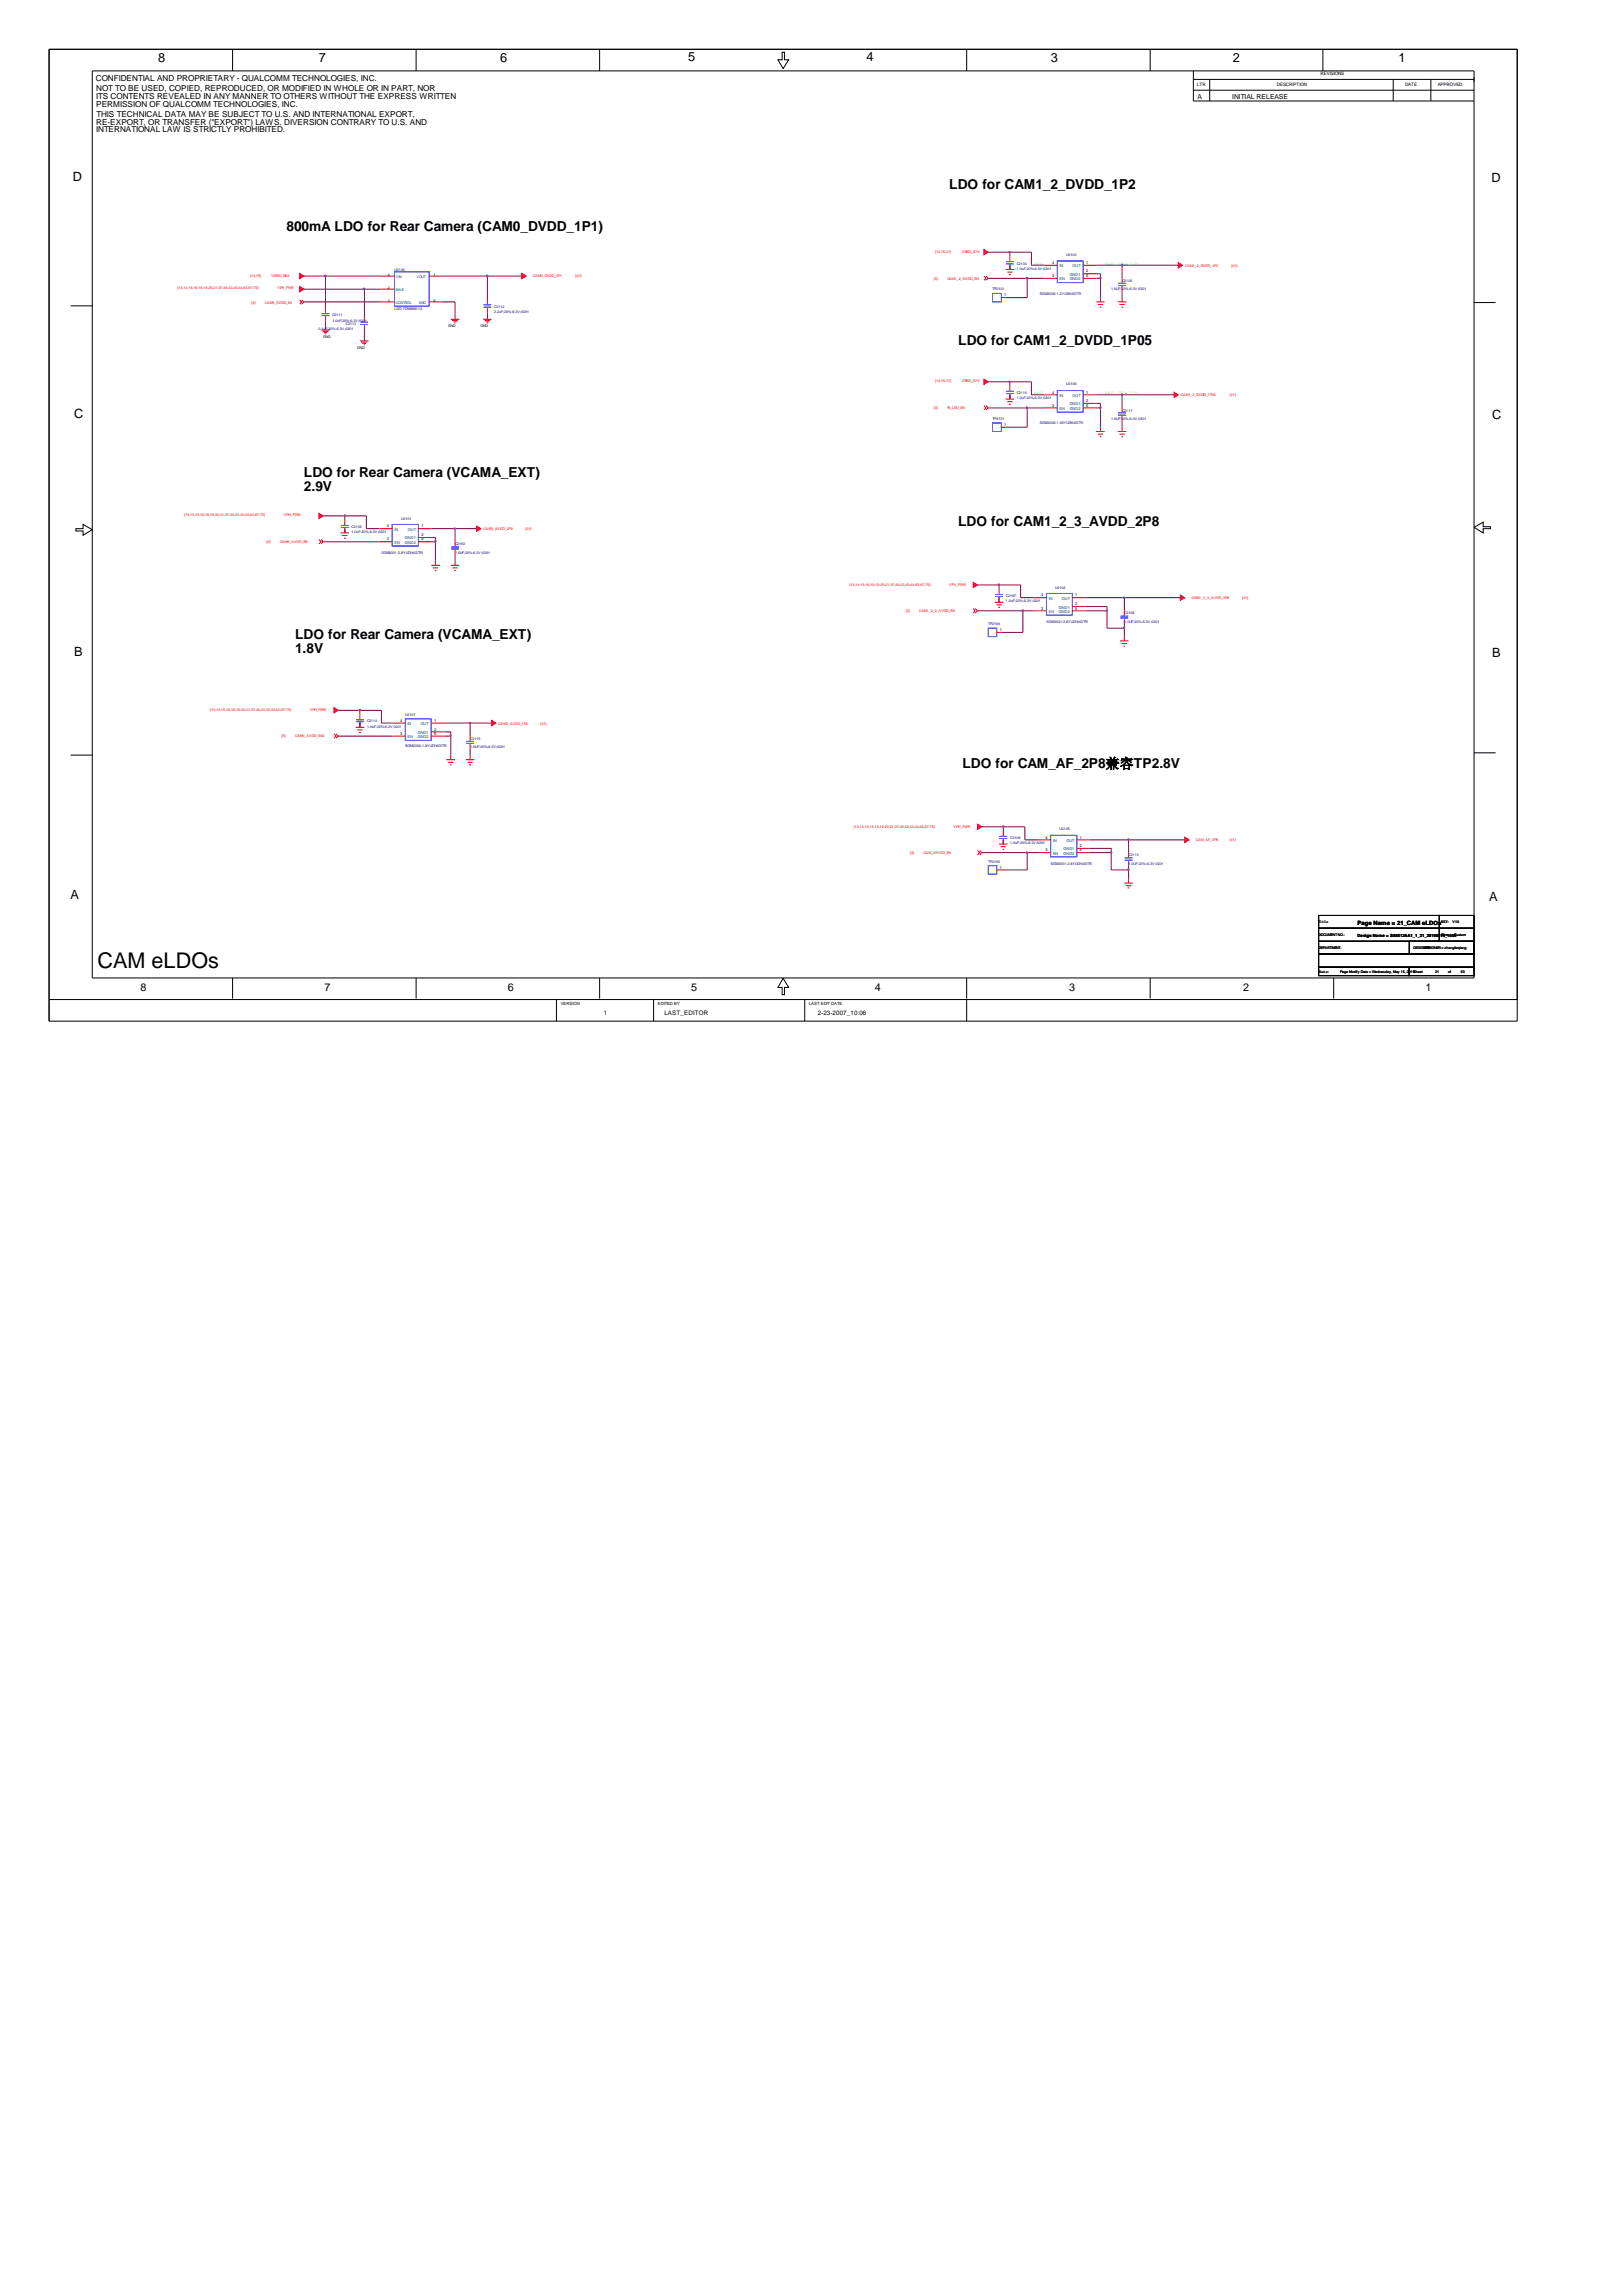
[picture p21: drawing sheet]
<svg xmlns="http://www.w3.org/2000/svg" width="210mm" height="297mm" viewBox="0 0 210 297" stroke-linecap="round" stroke-linejoin="round" font-family="sans-serif">
<defs><g id="words">
<text font-size="2.8" x="12.6" y="125.2">CAM eLDOs</text>
<g font-size="1.8">
<text x="37.1" y="29.8">800mA LDO for Rear Camera (CAM0_DVDD_1P1)</text>
<text x="122.9" y="24.5">LDO for CAM1_2_DVDD_1P2</text>
<text x="124" y="44.6">LDO for CAM1_2_DVDD_1P05</text>
<text x="39.3" y="61.7">LDO for Rear Camera (VCAMA_EXT)</text>
<text x="39.3" y="63.5">2.9V</text>
<text x="124" y="68.1">LDO for CAM1_2_3_AVDD_2P8</text>
<text x="38.2" y="82.6">LDO for Rear Camera (VCAMA_EXT)</text>
<text x="38.2" y="84.4">1.8V</text>
<text x="124.5" y="99.4">LDO for CAM_AF_2P8兼容TP2.8V</text>
</g>
<g font-size="1.7">
<text x="20.5" y="8">8</text>
<text x="41.3" y="8">7</text>
<text x="64.7" y="8">6</text>
<text x="89.1" y="7.9">5</text>
<text x="112.1" y="7.9">4</text>
<text x="136" y="8">3</text>
<text x="159.6" y="8">2</text>
<text x="181" y="8">1</text>
<text x="9.4" y="23.4">D</text>
<text x="193" y="23.5">D</text>
<text x="9.6" y="54.1">C</text>
<text x="193.1" y="54.3">C</text>
<text x="9.6" y="84.8">B</text>
<text x="193.1" y="85">B</text>
<text x="9.1" y="116.4">A</text>
<text x="192.7" y="116.5">A</text>
</g>
<g font-size="1.4">
<text x="18.2" y="128.2">8</text>
<text x="42" y="128.2">7</text>
<text x="65.7" y="128.2">6</text>
<text x="89.5" y="128.2">5</text>
<text x="113.2" y="128.2">4</text>
<text x="138.3" y="128.2">3</text>
<text x="160.9" y="128.2">2</text>
<text x="184.5" y="128.2">1</text>
</g>
<g font-size="1.1">
<text x="12.4" y="10.4">CONFIDENTIAL AND PROPRIETARY - QUALCOMM TECHNOLOGIES, INC.</text>
<text x="12.4" y="11.8">NOT TO BE USED, COPIED, REPRODUCED, OR MODIFIED IN WHOLE OR IN PART, NOR</text>
<text x="12.4" y="16.1">RE-EXPORT, OR TRANSFER (&quot;EXPORT&quot;) LAWS. DIVERSION CONTRARY TO U.S. AND</text>
<text x="12.4" y="17.1">INTERNATIONAL LAW IS STRICTLY PROHIBITED.</text>
<text x="12.4" y="12.8">ITS CONTENTS REVEALED IN ANY MANNER TO OTHERS WITHOUT THE EXPRESS WRITTEN</text>
<text x="12.4" y="13.8">PERMISSION OF QUALCOMM TECHNOLOGIES, INC.</text>
<text x="12.5" y="15.1">THIS TECHNICAL DATA MAY BE SUBJECT TO U.S. AND INTERNATIONAL EXPORT,</text>
</g>
<g font-size=".9">
<text x="155" y="12.8">A</text>
<text x="159.5" y="12.8">INITIAL RELEASE</text>
</g>
<g font-size=".8">
<text x="175.7" y="119.7">Page Name = 21_CAM eLDOs</text>
<text x="78.1" y="131.3">1</text>
<text x="86" y="131.3">LAST_EDITOR</text>
<text x="105.8" y="131.3">2-23-2007_10:06</text>
</g>
<g font-size=".6">
<text x="154.9" y="11.1">LTR</text>
<text x="165.2" y="11.1">DESCRIPTION</text>
<text x="170.9" y="9.8">REVISIONS</text>
<text x="181.8" y="11.1">DATE</text>
<text x="186.1" y="11.1">APPROVED</text>
<text x="175.7" y="121.2">Design Name = S88512AA1_1_21_20190515_1605</text>
<text x="72.6" y="130">VERSION</text>
<text x="85.1" y="130">EDITED BY</text>
<text x="104.7" y="130">LAST EDIT DATE</text>
</g>
<g font-size=".5" fill="#f00">
<text x="32.4" y="35.9">[14,15]</text>
<text x="35.1" y="35.9">VREG_S6A</text>
<text x="69" y="35.9">CAM0_DVDD_1P1</text>
<text x="74.5" y="35.9">[41]</text>
<text x="121" y="32.7">[14,15,21]</text>
<text x="124.5" y="32.7">VREG_S7A</text>
<text x="153.4" y="34.5">CAM1_2_DVDD_1P2</text>
<text x="159.4" y="34.5">[41]</text>
<text x="23" y="37.5">[13,14,15,16,18,19,20,21,37,40,42,43,44,62,67,75]</text>
<text x="32.6" y="39.3">[3]</text>
<text x="34.3" y="39.3">CAM0_DVDD_EN</text>
<text x="35.9" y="37.5">VPH_PWR</text>
<text x="120.9" y="36.2">[3]</text>
<text x="122.6" y="36.2">CAM1_2_DVDD_EN</text>
<text x="120.9" y="52.9">[3]</text>
<text x="121" y="49.5">[14,15,21]</text>
<text x="122.6" y="52.9">IR_LED_EN</text>
<text x="124.5" y="49.5">VREG_S7A</text>
<text x="152.8" y="51.3">CAM1_2_DVDD_1P05</text>
<text x="159.1" y="51.3">[41]</text>
<text x="23.8" y="66.8">[13,14,15,16,18,19,20,21,37,40,42,43,44,62,67,75]</text>
<text x="34.5" y="70.3">[3]</text>
<text x="36.2" y="70.3">CAM0_AVDD_EN</text>
<text x="36.7" y="66.8">VPH_PWR</text>
<text x="62.6" y="68.6">CAM0_AVDD_2P9</text>
<text x="68" y="68.6">[41]</text>
<text x="109.9" y="75.8">[13,14,15,16,18,19,20,21,37,40,42,43,44,62,67,75]</text>
<text x="122.9" y="75.8">VPH_PWR</text>
<text x="154.2" y="77.5">CAM1_2_3_AVDD_2P8</text>
<text x="160.7" y="77.5">[41]</text>
<text x="117.2" y="79.2">[3]</text>
<text x="119" y="79.2">CAM1_2_3_AVDD_EN</text>
<text x="27.2" y="91.9">[13,14,15,16,18,19,20,21,37,40,42,43,44,62,67,75]</text>
<text x="36.4" y="95.4">[3]</text>
<text x="38.2" y="95.4">CAM0_AVDD_EN2</text>
<text x="40.1" y="91.9">VPH_PWR</text>
<text x="64.5" y="93.8">CAM0_AVDD_1P8</text>
<text x="69.9" y="93.8">[41]</text>
<text x="110.5" y="107.1">[13,14,15,16,18,19,20,21,37,40,42,43,44,62,67,75]</text>
<text x="123.4" y="107.1">VPH_PWR</text>
<text x="117.8" y="110.5">[3]</text>
<text x="119.5" y="110.5">CAM_AFVDD_EN</text>
<text x="154.8" y="108.8">CAM_AF_2P8</text>
<text x="159.1" y="108.8">[41]</text>
</g>
<g font-size=".5">
<text x="50.2" y="35.7">4</text>
<text x="56.1" y="35.7">1</text>
<text x="136.1" y="35.8">3</text>
<text x="136.1" y="34.1">4</text>
<text x="140.5" y="35.2">2</text>
<text x="140.5" y="35.8">5</text>
<text x="140.5" y="34.1">1</text>
<text x="50.2" y="37.4">2</text>
<text x="50.2" y="39">3</text>
<text x="56.1" y="39">5</text>
<text x="130" y="38.3">1</text>
<text x="41.8" y="43.7">GND</text>
<text x="46.2" y="45.1">GND</text>
<text x="58" y="42.3">GND</text>
<text x="62.2" y="42.3">GND</text>
<text x="136.1" y="52.6">3</text>
<text x="136.1" y="50.9">4</text>
<text x="140.5" y="52">2</text>
<text x="140.5" y="52.6">5</text>
<text x="140.5" y="50.9">1</text>
<text x="130" y="55.1">1</text>
<text x="50.1" y="69.9">3</text>
<text x="50.1" y="68.2">4</text>
<text x="54.5" y="68.2">1</text>
<text x="54.5" y="69.4">2</text>
<text x="54.5" y="69.9">5</text>
<text x="134.7" y="77.2">4</text>
<text x="139.1" y="77.2">1</text>
<text x="129.4" y="81.6">1</text>
<text x="134.7" y="78.9">3</text>
<text x="139.1" y="78.3">2</text>
<text x="139.1" y="78.9">5</text>
<text x="51.8" y="95.1">3</text>
<text x="51.8" y="93.4">4</text>
<text x="56.2" y="93.4">1</text>
<text x="56.2" y="94.5">2</text>
<text x="56.2" y="95.1">5</text>
<text x="129.4" y="112.4">1</text>
<text x="135.3" y="110.1">3</text>
<text x="135.3" y="108.5">4</text>
<text x="139.7" y="109.6">2</text>
<text x="139.7" y="110.1">5</text>
<text x="139.7" y="108.5">1</text>
<text x="170.6" y="119.4">Title</text>
<text x="186.5" y="119.4">REV: V10</text>
<text x="170.6" y="121.1">DOCUMENT NO.:</text>
<text x="170.6" y="122.8">DEPARTMENT:</text>
<text x="170.7" y="125.9">Date:</text>
<text x="173.4" y="125.9">Page Modify Date = Wednesday, May 15, 2019Sheet</text>
<text x="182.9" y="122.8">DESIGNDEER:IGNER = zhanglieqiang</text>
<text x="184.9" y="122.8">S</text>
<text x="185.7" y="125.9">21</text>
<text x="186.5" y="121.1">Size</text>
<text x="187.4" y="125.9">of</text>
<text x="188.2" y="121.1">Custom</text>
<text x="189.1" y="125.9">53</text>
</g>
<g font-size=".5" fill="#000080">
<text x="51.1" y="35.1">U2106</text>
<text x="131.6" y="34.2">C2104</text>
<text x="131.6" y="34.9">1.0uF;20%;6.3V;0201</text>
<text x="138" y="33.1">U2103</text>
<text x="43" y="40.9">C2111</text>
<text x="43" y="41.6">1.0uF;20%;6.3V;0201</text>
<text x="51.1" y="40.1">LDO-TCR8BM11A</text>
<text x="64" y="39.8">C2112</text>
<text x="64" y="40.5">2.2uF;20%;6.3V;0201</text>
<text x="128.4" y="37.6">TP2101</text>
<text x="134.6" y="38.1">SGM2036-1.2YUDH4G/TR</text>
<text x="143.8" y="37.6">1.0UF;20%;6.3V;0201</text>
<text x="145.2" y="36.5">C2105</text>
<text x="41.2" y="42.7">0.1uF;20%;6.3V;0201</text>
<text x="44.7" y="42.1">C2113</text>
<text x="131.6" y="51">C2116</text>
<text x="131.6" y="51.7">1.0uF;20%;6.3V;0201</text>
<text x="138" y="49.9">U2108</text>
<text x="145.2" y="53.2">C2117</text>
<text x="128.4" y="54.3">TP4731</text>
<text x="134.6" y="54.9">SGM2036-1.05YUDH4G/TR</text>
<text x="143.8" y="54.3">1.0UF;20%;6.3V;0201</text>
<text x="45.5" y="68.3">C2106</text>
<text x="45.5" y="69">1.0uF;20%;6.3V;0201</text>
<text x="49.4" y="71.7">SGM2031-2.8YUDH4G/TR</text>
<text x="51.9" y="67.2">U2101</text>
<text x="58.9" y="70.6">C2103</text>
<text x="58.9" y="71.7">1.0UF;20%;6.3V;0201</text>
<text x="130.2" y="77.2">C2107</text>
<text x="130.2" y="77.9">1.0uF;20%;6.3V;0201</text>
<text x="136.6" y="76.1">U2104</text>
<text x="127.9" y="80.9">TP2104</text>
<text x="135.4" y="80.6">SGM2031-2.8YUDH4G/TR</text>
<text x="145.5" y="79.5">C2108</text>
<text x="145.5" y="80.6">1.0UF;20%;6.3V;0201</text>
<text x="47.5" y="93.5">C2114</text>
<text x="47.5" y="94.1">1.0uF;20%;6.3V;0201</text>
<text x="52.5" y="92.6">U2107</text>
<text x="60.8" y="95.7">C2115</text>
<text x="52.5" y="96.6">SGM2036-1.8YUDH4G/TR</text>
<text x="60.8" y="96.8">1.0UF;20%;6.3V;0201</text>
<text x="137.1" y="107.4">U2105</text>
<text x="127.9" y="111.6">TP2105</text>
<text x="130.7" y="108.5">C2109</text>
<text x="130.7" y="109.2">1.0uF;20%;6.3V;0201</text>
<text x="136" y="111.9">SGM2031-2.8YUDH4G/TR</text>
<text x="146" y="110.8">C2110</text>
<text x="146" y="111.9">1.0UF;20%;6.3V;0201</text>
</g>
<g font-size=".5" fill="#004080">
<text x="51.2" y="36">VIN</text>
<text x="53.9" y="36">VOUT</text>
<text x="137.1" y="34.6">IN</text>
<text x="138.4" y="35.7">GND1</text>
<text x="138.8" y="34.6">OUT</text>
<text x="51.2" y="37.6">BIAS</text>
<text x="51.2" y="39.3">CONTROL</text>
<text x="54.2" y="39.3">GND</text>
<text x="137.1" y="36.3">EN</text>
<text x="138.4" y="36.3">GND2</text>
<text x="137.1" y="53">EN</text>
<text x="137.1" y="51.3">IN</text>
<text x="138.4" y="52.4">GND1</text>
<text x="138.4" y="53">GND2</text>
<text x="138.8" y="51.3">OUT</text>
<text x="51.1" y="70.3">EN</text>
<text x="51.1" y="68.7">IN</text>
<text x="52.4" y="69.8">GND1</text>
<text x="52.4" y="70.3">GND2</text>
<text x="52.8" y="68.7">OUT</text>
<text x="135.7" y="77.6">IN</text>
<text x="137.4" y="77.6">OUT</text>
<text x="135.7" y="79.3">EN</text>
<text x="137" y="78.7">GND1</text>
<text x="137" y="79.3">GND2</text>
<text x="52.7" y="95.5">EN</text>
<text x="52.7" y="93.8">IN</text>
<text x="54.1" y="94.9">GND1</text>
<text x="54.1" y="95.5">GND2</text>
<text x="54.4" y="93.8">OUT</text>
<text x="136.3" y="110.6">EN</text>
<text x="136.3" y="108.9">IN</text>
<text x="137.6" y="110">GND1</text>
<text x="137.6" y="110.6">GND2</text>
<text x="138" y="108.9">OUT</text>
</g>
<g font-size=".5" fill="#0f0">
<text x="133.8" y="34.2">20mil</text>
<text x="143" y="34.2">20mil</text>
<text x="144.7" y="34.2">300mA 1.8V</text>
<text x="133.8" y="51">20mil</text>
<text x="143" y="51">20mil</text>
<text x="144.7" y="51">300mA 1.8V</text>
</g>
</g></defs>
<g fill="none" stroke="#000" stroke-width=".13">
<path d="M6.3 6.4h190v125.7h-190zM11.9 9.2h178.9v117.3h-178.9zM30.1 6.4v2.8M53.8 6.4v2.8M77.6 6.4v2.8M101.2 6.8h.3v.9h.6l-.8 1.2-.6-1.2h.5zM125.1 6.4v2.8M148.8 6.4v2.8M154.4 9.2v3.9h36.4M154.4 11.7h36.4M154.4 10.3h36.4M156.5 10.3v2.8"/>
<path d="M171.2 6.4v2.8M180.3 10.3v2.8M185.2 10.3v2.8M9.1 39.6h2.8M190.8 39.1h2.7M9.8 68.4h1v-.6l1.1 .7-1.1 .7v-.5h-1zM190.8 68.2l1.1-.7v.6h1v.3h-1v.5zM9.1 97.7h2.8M190.8 97.4h2.7M170.6 118.4h15.7v1.7h-15.7zM186.3 118.4h4.5v1.7h-4.5zM6.3 129.3h190"/>
<path d="M30.1 126.5v2.7M53.8 126.5v2.7M72 129.3v2.8M77.6 126.5v2.7M84.6 129.3v2.8M101.3 126.6l.8 1.1h-.6v1h-.3v-1h-.5zM104.1 129.3v2.8M125.1 126.5v2.7M125.1 129.3v2.8M148.8 126.5v2.7M170.6 120.1h15.7v1.7h-15.7zM170.6 125.1h11.8v1.1h-11.8z"/>
<path d="M170.6 123.4h20.2v1.7h-20.2zM170.6 121.8h20.2v1.6h-20.2zM172.6 126.5v2.7M182.4 125.1h8.4v1.1h-8.4zM182.4 121.8h8.4v1.6h-8.4zM186.3 120.1h4.5v1.7h-4.5z"/>
</g>
<g fill="none" stroke="#f00" stroke-width=".13">
<path d="M38.8 38.8l.2 .3-.2 .3M39 38.8l.3 .3-.3 .3M42.1 39.9v.6M49.4 39.1h1.7M49.4 35.7h1.7M49.4 37.4h1.7M55.5 39.1h1.7M55.5 35.7h1.7M63.1 38.8v.6M63.1 39.9v.6M127.3 35.7l.3 .3-.3 .3M127.6 35.7l.3 .3-.3 .3"/>
<path d="M129.6 38.5h.5M130.1 34.9h1.1M130.3 35.2h.7M130.6 35.5h.2M130.7 33.2v.6M130.7 34.3v.6M135.2 34.3h1.6M135.2 36h1.6M140.2 34.3h1.7M140.2 35.4h1.7M140.2 36h1.7M141.9 39.1h1.1"/>
<path d="M142.1 39.4h.6M142.3 39.7h.2M142.4 38.5v.6M144.7 39.1h1.1M144.9 39.4h.6M145.1 39.7h.2M145.2 36v.6M145.2 37.1v.6M145.2 38.5v.6M41.6 42.7h1.1M41.7 42.9h.8M41.9 43h.4"/>
<path d="M42 43.2h.2M42.1 41v.6M46.6 44.1h1.1M46.7 44.3h.8M46.9 44.4h.5M47.1 44.6h.1M47.2 41v.6M47.2 42.1v.6M58.3 41.3h1.1M58.5 41.5h.8M58.7 41.6h.4M58.8 41.8h.1"/>
<path d="M62.5 41.3h1.1M62.7 41.5h.8M62.9 41.6h.4M63 41.8h.1M127.3 52.5l.3 .3-.3 .2M127.6 52.5l.3 .3-.3 .2M129.6 55.3h.5M130.1 51.6h1.1M130.3 52h.7M130.6 52.3h.2M130.7 50v.5M130.7 51.1v.5"/>
<path d="M135.2 51.1h1.6M135.2 52.8h1.6M140.2 51.1h1.7M140.2 52.2h1.7M140.2 52.8h1.7M141.9 55.8h1.1M142.1 56.2h.6M142.3 56.5h.2M142.4 55.3v.5M144.7 55.8h1.1M144.9 56.2h.6M145.1 56.5h.2"/>
<path d="M145.2 52.8v.5M145.2 53.9v.5M145.2 55.3v.5M41.3 69.8l.3 .3-.3 .2M41.6 69.8l.2 .3-.2 .2M44.1 68.9h1.1M44.3 69.3h.7M44.5 69.6h.2M44.6 67.3v.5M44.6 68.4v.5M49.1 68.4h1.7M49.1 70.1h1.7"/>
<path d="M54.1 68.4h1.7M54.1 69.5h1.7M54.1 70.1h1.7M55.8 73.1h1.1M56 73.5h.7M56.3 73.8h.2M56.3 72.6v.5M58.3 73.1h1.1M58.5 73.5h.7M58.8 73.8h.2M58.9 70.1v.5M58.9 71.2v.5"/>
<path d="M58.9 72.6v.5M125.9 78.7l.3 .3-.3 .3M126.2 78.7l.3 .3-.3 .3M128.7 77.9h1.1M128.9 78.3h.7M129.2 78.6h.2M129.3 76.2v.6M129.3 77.3v.6M133.8 77.3h1.6M133.8 79h1.6M138.8 77.3h1.7M138.8 78.5h1.7"/>
<path d="M138.8 79h1.7M145.5 79v.6M43.2 94.9l.3 .3-.3 .3M43.5 94.9l.3 .3-.3 .3M46 94.1h1.2M46.2 94.4h.7M46.5 94.8h.2M46.6 92.4v.6M46.6 93.5v.6M50.8 93.5h1.7M50.8 95.2h1.7M55.8 93.5h1.7"/>
<path d="M55.8 94.7h1.7M55.8 95.2h1.7M57.7 98.3h1.2M58 98.6h.7M58.2 99h.2M58.3 97.7v.6M60.3 98.3h1.1M60.5 98.6h.7M60.7 99h.3M60.8 95.2v.6M60.8 96.3v.6M60.8 97.7v.6"/>
<path d="M129 81.8h.6M144.9 82.9h1.1M145.2 83.3h.6M145.4 83.6h.2M145.5 80.1v.6M145.5 82.4v.5M126.5 110.1l.3 .2-.3 .3M126.8 110.1l.2 .2-.2 .3M129 112.6h.6M129.3 109.2h1.1M129.5 109.5h.7M129.8 109.9h.2"/>
<path d="M129.8 107.5v.6M129.8 108.7v.5M134.3 108.7h1.7M134.3 110.3h1.7M139.4 108.7h1.6M139.4 109.8h1.6M139.4 110.3h1.6M145.5 114.2h1.1M145.7 114.6h.7M145.9 114.9h.3M146 110.3v.6M146 111.4v.6"/>
<path d="M146 113.7v.5"/>
</g>
<g fill="#f00" stroke="#f00" stroke-width=".13">
<path d="M41.3 66.4l.5 .3-.5 .4z" fill-rule="evenodd"/>
<path d="M61.7 68.1l.5 .3-.5 .3z" fill-rule="evenodd"/>
<path d="M127.3 32.3l.6 .3-.6 .4z" fill-rule="evenodd"/>
<path d="M152.5 34l.5 .3-.5 .4z" fill-rule="evenodd"/>
<path d="M125.9 75.3l.6 .4-.6 .3z" fill-rule="evenodd"/>
<path d="M152.7 77l.6 .3-.6 .4z" fill-rule="evenodd"/>
<path d="M126.5 106.6l.5 .4-.5 .3z" fill-rule="evenodd"/>
<path d="M153.3 108.3l.6 .4-.6 .3z" fill-rule="evenodd"/>
<path d="M38.8 37.1l.5 .3-.5 .3z" fill-rule="evenodd"/>
<path d="M67.5 35.4l.6 .3-.6 .4z" fill-rule="evenodd"/>
<path d="M38.8 35.4l.5 .3-.5 .4z" fill-rule="evenodd"/>
<path d="M43.2 91.6l.6 .3-.6 .3z" fill-rule="evenodd"/>
<path d="M63.6 93.2l.6 .3-.6 .4z" fill-rule="evenodd"/>
<path d="M127.3 49.1l.6 .3-.6 .3z" fill-rule="evenodd"/>
<path d="M151.9 50.7l.6 .4-.6 .3z" fill-rule="evenodd"/>
</g>
<g fill="none" stroke="#00f" stroke-width=".13">
<path d="M51.1 35.2h4.4v4.4h-4.4zM62.6 39.7h1M62.6 39.4h1M63.1 39.4h.1M63.1 39.7v.2M128.4 38h1.2v1.1h-1.2zM130.2 34.1h1M130.2 33.9h1M130.7 33.8v.1M130.7 34.1v.2M136.8 33.8h3.4v2.8h-3.4zM144.7 36.9h1"/>
<path d="M144.7 36.6h1M145.2 36.6h.1M145.2 36.9v.2M41.6 40.8h1M41.6 40.6h1M42.1 40.5v.1M42.1 40.8v.2M46.7 42h.9M46.7 41.7h.9M47.2 41.6v.1M47.2 42v.1M128.4 54.7h1.2v1.1h-1.2z"/>
<path d="M130.2 50.9h1M130.2 50.6h1M130.7 50.5v.1M130.7 50.9v.2M136.8 50.5h3.4v2.8h-3.4zM144.7 53.7h1M144.7 53.4h1M145.2 53.3v.1M145.2 53.7v.2M44.1 68.2h1M44.1 68h1M44.6 67.8v.2"/>
<path d="M44.6 68.2v.2M50.8 67.8h3.3v2.8h-3.3zM58.4 71h1M58.4 70.8h1M58.9 70.6v.2M58.9 71v.2M128.8 77.2h1M128.8 76.9h1M129.3 76.8v.1M129.3 77.2v.1M135.4 76.8h3.4v2.8h-3.4zM145 80h1"/>
<path d="M145 79.7h1M145.5 79.6v.1M145.5 80v.1M46.1 93.4h1M46.1 93.1h1M46.6 93v.1M46.6 93.4v.1M52.5 93h3.3v2.8h-3.3zM60.3 96.2h1M60.3 95.9h1M60.8 95.8v.1M60.8 96.2v.1"/>
<path d="M127.9 81.3h1.1v1.1h-1.1zM127.9 112h1.1v1.1h-1.1zM129.3 108.5h1M129.3 108.2h1M129.8 108.1v.1M129.8 108.5v.2M136 108.1h3.4v2.8h-3.4zM145.5 111.3h1.1M145.5 111h1.1M146 110.9v.1M146 111.3v.1"/>
</g>
<g fill="none" stroke="#800040" stroke-width=".13">
<path d="M39.3 37.4h10.1M39.3 35.7h10.1M39.3 39.1h10.1M42.1 35.7v4.2M47.2 37.4v3.6M57.2 39.1h1.7v2.2M57.2 35.7h10.3M63.1 35.7v3.1M127.9 32.6h5.6v1.7h1.7M127.9 36h7.3M130.7 32.6v.6M130.7 34.3v.6"/>
<path d="M132.9 36v2.5h-2.8M141.9 34.3h10.6M141.9 35.4h.5v3.1M141.9 36h.5M145.2 34.3v1.7M145.2 37.7v.8M42.1 41.6v1.1M47.2 42.7v1.4M63.1 40.5v.8M127.9 49.4h5.6v1.7h1.7M127.9 52.8h7.3M130.7 49.4v.6"/>
<path d="M130.7 51.1v.5M132.9 52.8v2.5h-2.8M141.9 52.2h.5v3.1M141.9 51.1h10M141.9 52.8h.5M145.2 51.1v1.7M145.2 54.4v.9M41.8 66.7h5.6v1.7h1.7M41.8 70.1h7.3M44.6 66.7v.6M44.6 68.4v.5M55.8 68.4h5.9"/>
<path d="M55.8 69.5h.5v3.1M55.8 70.1h.5M58.9 68.4v1.7M58.9 71.7v.9M126.5 75.7h5.6v1.6h1.7M126.5 79h7.3M129.3 75.7v.5M129.3 77.3v.6M132.4 79v2.8h-2.8M140.5 77.3h12.2M140.5 78.5h2.8v2.8h2.2M140.5 79h2.8"/>
<path d="M145.5 77.3v1.7M43.8 91.9h5.6v1.6h1.4M43.8 95.2h7M46.6 91.9v.5M46.6 93.5v.6M57.5 93.5h6.1M57.5 94.7h.8v3M57.5 95.2h.8M60.8 93.5v1.7M60.8 96.9v.8M145.5 80.7v1.7M127 107h5.6v1.7h1.7"/>
<path d="M127 110.3h7.3M129.8 107v.5M129.8 108.7v.5M132.9 110.3v2.3h-3.3M141 108.7h12.3M141 109.8h2.8v2.8h2.2M141 110.3h2.8M146 108.7v1.6M146 112v1.7"/>
</g>
<g fill="#f0f" stroke="#f0f" stroke-width=".13">
<path d="M44.5 66.6h.2v.2h-.2z" fill-rule="evenodd"/>
<path d="M58.8 68.3h.1v.2h-.1z" fill-rule="evenodd"/>
<path d="M56.3 70h.1v.1h-.1z" fill-rule="evenodd"/>
<path d="M130.6 32.6h.2l-.2 .1z" fill-rule="evenodd"/>
<path d="M145.1 34.2l.2 .1-.1 .1z" fill-rule="evenodd"/>
<path d="M132.8 35.9h.1v.1h-.1z" fill-rule="evenodd"/>
<path d="M142.3 35.9h.2v.1h-.2z" fill-rule="evenodd"/>
<path d="M129.2 75.6h.2l-.2 .1z" fill-rule="evenodd"/>
<path d="M145.4 77.3h.1v.1h-.1z" fill-rule="evenodd"/>
<path d="M143.2 78.9h.1v.2h-.1z" fill-rule="evenodd"/>
<path d="M145.4 81.1h.1v.2h-.1z" fill-rule="evenodd"/>
<path d="M129.8 106.9h.1l-.1 .1z" fill-rule="evenodd"/>
<path d="M145.9 108.5l.2 .1-.1 .1z" fill-rule="evenodd"/>
<path d="M132.8 110.2h.1v.2h-.1z" fill-rule="evenodd"/>
<path d="M143.7 110.2h.2v.2h-.2z" fill-rule="evenodd"/>
<path d="M145.9 112.4h.2v.2h-.2z" fill-rule="evenodd"/>
<path d="M47 37.3h.2v.1h-.2z" fill-rule="evenodd"/>
<path d="M63 35.6l.1 .1-.1 .1z" fill-rule="evenodd"/>
<path d="M132.3 78.9l.1 .1-.1 .1z" fill-rule="evenodd"/>
<path d="M46.5 91.8h.1v.1h-.1z" fill-rule="evenodd"/>
<path d="M60.7 93.5h.2l-.1 .1z" fill-rule="evenodd"/>
<path d="M58.2 95.1h.2v.2h-.2z" fill-rule="evenodd"/>
<path d="M42 35.6l.2 .1-.1 .1z" fill-rule="evenodd"/>
<path d="M130.6 49.3l.2 .1-.2 .1z" fill-rule="evenodd"/>
<path d="M145.1 51h.2l-.1 .2z" fill-rule="evenodd"/>
<path d="M132.8 52.7h.1v.1h-.1z" fill-rule="evenodd"/>
<path d="M142.3 52.7h.2v.1h-.2z" fill-rule="evenodd"/>
<path d="M44.5 66.6h.2v.2h-.2z" fill-rule="evenodd"/>
<path d="M58.8 68.3h.1v.2h-.1z" fill-rule="evenodd"/>
<path d="M56.3 70h.1v.1h-.1z" fill-rule="evenodd"/>
<path d="M130.6 32.6h.2l-.2 .1z" fill-rule="evenodd"/>
<path d="M145.1 34.2l.2 .1-.1 .1z" fill-rule="evenodd"/>
<path d="M132.8 35.9h.1v.1h-.1z" fill-rule="evenodd"/>
<path d="M142.3 35.9h.2v.1h-.2z" fill-rule="evenodd"/>
<path d="M129.2 75.6h.2l-.2 .1z" fill-rule="evenodd"/>
<path d="M145.4 77.3h.1v.1h-.1z" fill-rule="evenodd"/>
<path d="M143.2 78.9h.1v.2h-.1z" fill-rule="evenodd"/>
<path d="M145.4 81.1h.1v.2h-.1z" fill-rule="evenodd"/>
<path d="M129.8 106.9h.1l-.1 .1z" fill-rule="evenodd"/>
<path d="M145.9 108.5l.2 .1-.1 .1z" fill-rule="evenodd"/>
<path d="M132.8 110.2h.1v.2h-.1z" fill-rule="evenodd"/>
<path d="M143.7 110.2h.2v.2h-.2z" fill-rule="evenodd"/>
<path d="M145.9 112.4h.2v.2h-.2z" fill-rule="evenodd"/>
<path d="M47 37.3h.2v.1h-.2z" fill-rule="evenodd"/>
<path d="M63 35.6l.1 .1-.1 .1z" fill-rule="evenodd"/>
<path d="M132.3 78.9l.1 .1-.1 .1z" fill-rule="evenodd"/>
<path d="M46.5 91.8h.1v.1h-.1z" fill-rule="evenodd"/>
<path d="M60.7 93.5h.2l-.1 .1z" fill-rule="evenodd"/>
<path d="M58.2 95.1h.2v.2h-.2z" fill-rule="evenodd"/>
<path d="M42 35.6l.2 .1-.1 .1z" fill-rule="evenodd"/>
<path d="M130.6 49.3l.2 .1-.2 .1z" fill-rule="evenodd"/>
<path d="M145.1 51h.2l-.1 .2z" fill-rule="evenodd"/>
<path d="M132.8 52.7h.1v.1h-.1z" fill-rule="evenodd"/>
<path d="M142.3 52.7h.2v.1h-.2z" fill-rule="evenodd"/>
</g>
<use href="#words"/>
</svg>
